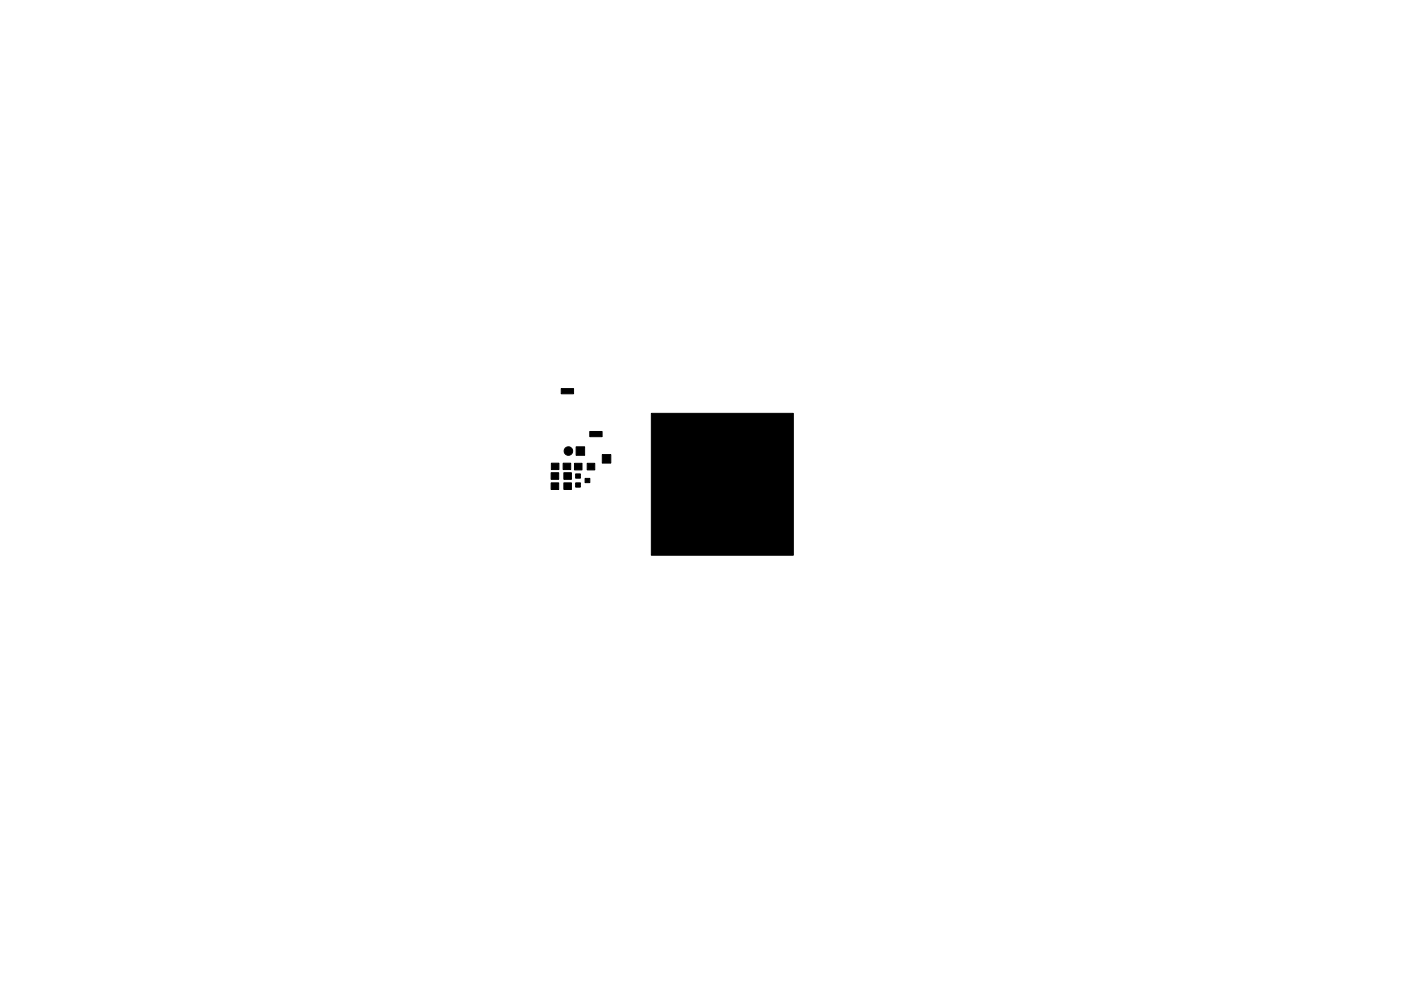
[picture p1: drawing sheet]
<svg xmlns="http://www.w3.org/2000/svg" width="297mm" height="210mm" viewBox="0 0 297 210" stroke-linecap="round" stroke-linejoin="round" font-family="sans-serif">
<g fill="#000" stroke="#000" stroke-width=".21">
<path d="M116.9 98.3h1.6v1.3h-1.6zM119.4 98.3h1.6v1.3h-1.6zM119 82.4h2.6v1.1h-2.6zM121.8 98.3h1.6v1.4h-1.6zM122.1 94.8h1.9v1.8h-1.9zM124.5 98.3h1.6v1.4h-1.6zM125 91.5h2.7v1.1h-2.7zM127.7 96.4h1.8v1.8h-1.8zM116.8 102.4h1.7v1.4h-1.7zM116.8 100.3h1.7v1.4h-1.7zM119.5 102.4h1.7v1.4h-1.7zM119.5 100.3h1.7v1.4h-1.7z"/>
<path d="M122 102.4h1.1v.9h-1.1zM122 100.5h1.1v.9h-1.1zM124 101.5h1.1v.9h-1.1zM138.1 87.7h30.1v30.1h-30.1z"/>
<circle cx="120.5" cy="95.7" r=".9"/>
</g>
</svg>
